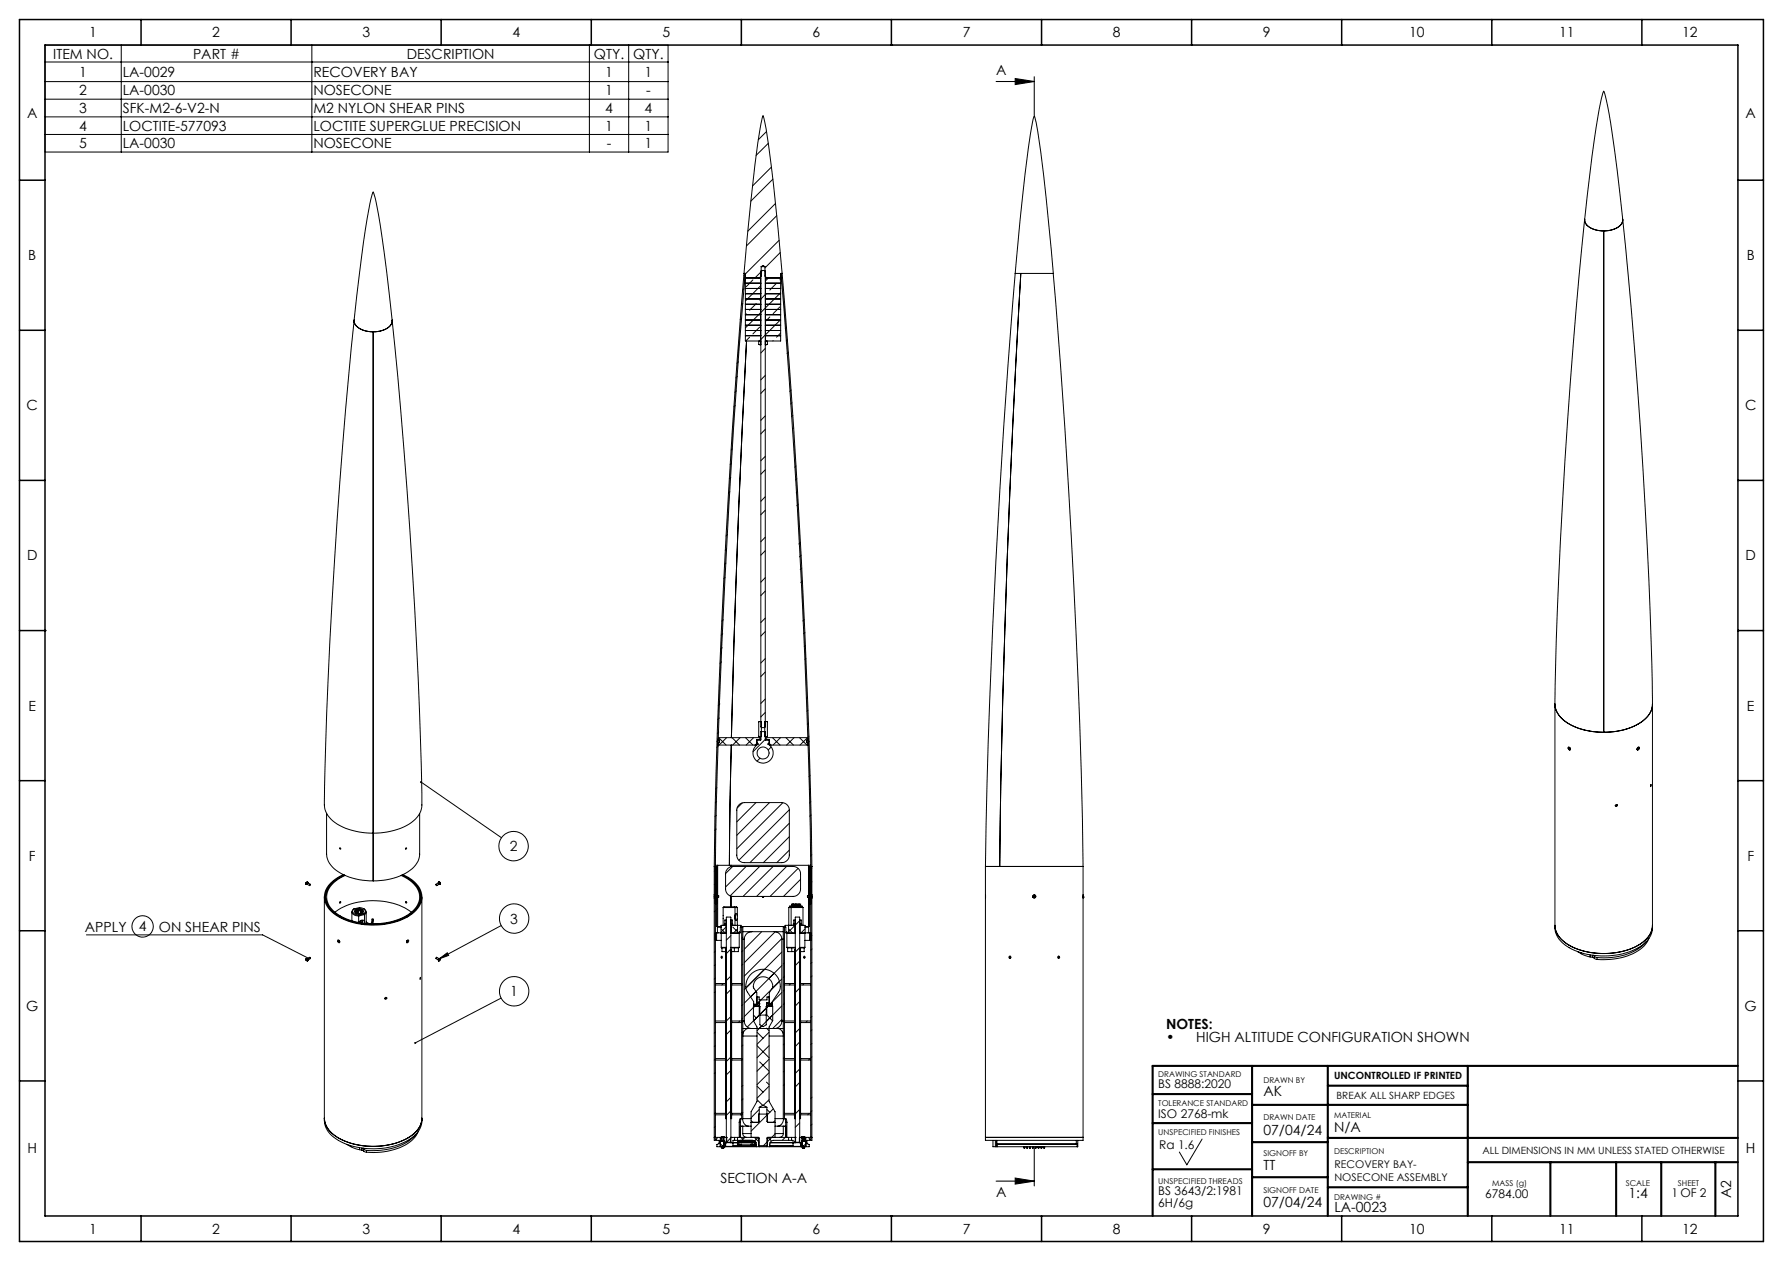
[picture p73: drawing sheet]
<svg xmlns="http://www.w3.org/2000/svg" width="420mm" height="297mm" viewBox="0 0 420 297" stroke-linecap="round" stroke-linejoin="round" font-family="sans-serif">
<defs><g id="words">
<g font-size="3.3">
<text x="21" y="8.8">1</text>
<text x="50" y="8.8">2</text>
<text x="85.4" y="8.8">3</text>
<text x="120.7" y="8.8">4</text>
<text x="156.1" y="8.8">5</text>
<text x="191.4" y="8.8">6</text>
<text x="226.8" y="8.8">7</text>
<text x="262.1" y="8.8">8</text>
<text x="297.5" y="8.8">9</text>
<text x="331.9" y="8.8">10</text>
<text x="367.3" y="8.8">11</text>
<text x="396.3" y="8.8">12</text>
<text x="12.5" y="13.8">ITEM NO.</text>
<text x="45.5" y="13.8">PART #</text>
<text x="95.8" y="13.8">DESCRIPTION</text>
<text x="139.9" y="13.8">QTY.</text>
<text x="149.2" y="13.8">QTY.</text>
<text x="234.7" y="17.7">A</text>
<text x="18.7" y="18.1">1</text>
<text x="18.7" y="22.5">2</text>
<text x="28.9" y="18.1">LA-0029</text>
<text x="28.9" y="22.5">LA-0030</text>
<text x="73.8" y="18.1">RECOVERY BAY</text>
<text x="73.8" y="22.5">NOSECONE</text>
<text x="142.6" y="18.1">1</text>
<text x="142.6" y="22.5">1</text>
<text x="151.8" y="18.1">1</text>
<text x="152.2" y="22.5">-</text>
<text x="6.4" y="27.7">A</text>
<text x="18.7" y="26.6">3</text>
<text x="28.9" y="26.6">SFK-M2-6-V2-N</text>
<text x="73.8" y="26.6">M2 NYLON SHEAR PINS</text>
<text x="142.6" y="26.6">4</text>
<text x="151.8" y="26.6">4</text>
<text x="411.2" y="27.7">A</text>
<text x="18.7" y="30.8">4</text>
<text x="18.7" y="34.9">5</text>
<text x="28.9" y="30.8">LOCTITE-577093</text>
<text x="28.9" y="34.9">LA-0030</text>
<text x="73.8" y="30.8">LOCTITE SUPERGLUE PRECISION</text>
<text x="73.8" y="34.9">NOSECONE</text>
<text x="142.6" y="30.8">1</text>
<text x="142.9" y="34.9">-</text>
<text x="151.8" y="30.8">1</text>
<text x="151.8" y="34.9">1</text>
<text x="6.7" y="61.3">B</text>
<text x="411.5" y="61.3">B</text>
<text x="6.3" y="96.6">C</text>
<text x="411.1" y="96.6">C</text>
<text x="6.4" y="132">D</text>
<text x="411.2" y="132">D</text>
<text x="6.7" y="167.3">E</text>
<text x="411.5" y="167.3">E</text>
<text x="6.8" y="202.7">F</text>
<text x="120.1" y="200.5">2</text>
<text x="411.6" y="202.7">F</text>
<text x="20" y="219.4">APPLY</text>
<text x="32.7" y="219.3">4</text>
<text x="37.4" y="219.4">ON SHEAR PINS</text>
<text x="120.2" y="217.5">3</text>
<text x="6.2" y="238">G</text>
<text x="120.2" y="234.6">1</text>
<text x="411" y="238">G</text>
<text x="274.7" y="242.2">NOTES:</text>
<text x="274.7" y="245.4">•</text>
<text x="281.8" y="245.4">HIGH ALTITUDE CONFIGURATION SHOWN</text>
<text x="297.6" y="258.2">AK</text>
<text x="297.6" y="267.3">07/04/24</text>
<text x="314.3" y="266.5">N/A</text>
<text x="6.5" y="271.6">H</text>
<text x="297.6" y="275.6">TT</text>
<text x="411.3" y="271.6">H</text>
<text x="169.7" y="278.7">SECTION A-A</text>
<text x="234.7" y="281.9">A</text>
<text x="297.6" y="284.4">07/04/24</text>
<text x="314.3" y="285.4">LA-0023</text>
<text x="383.6" y="282">1:4</text>
<text x="407.8" y="282.2" transform="rotate(-90 407.8 282.2)">A2</text>
<text x="21" y="290.6">1</text>
<text x="50" y="290.6">2</text>
<text x="85.4" y="290.6">3</text>
<text x="120.7" y="290.6">4</text>
<text x="156.1" y="290.6">5</text>
<text x="191.4" y="290.6">6</text>
<text x="226.8" y="290.6">7</text>
<text x="262.1" y="290.6">8</text>
<text x="297.5" y="290.6">9</text>
<text x="331.9" y="290.6">10</text>
<text x="367.3" y="290.6">11</text>
<text x="396.3" y="290.6">12</text>
</g>
<g font-size="2.8">
<text x="272.8" y="256.3">BS 8888:2020</text>
<text x="272.8" y="263.2">ISO 2768-mk</text>
<text x="273.1" y="270.7">Ra 1.6</text>
<text x="272.8" y="281.3">BS 3643/2:1981</text>
<text x="393.8" y="281.9">1 OF 2</text>
<text x="272.8" y="284.2">6H/6g</text>
<text x="349.9" y="282.2">6784.00</text>
</g>
<g font-size="2.5">
<text x="314.3" y="275">RECOVERY BAY-</text>
<text x="314.3" y="278.2">NOSECONE ASSEMBLY</text>
</g>
<g font-size="2.4">
<text x="314.3" y="254.2">UNCONTROLLED IF PRINTED</text>
<text x="314.8" y="258.7">BREAK ALL SHARP EDGES</text>
<text x="349.2" y="271.7">ALL DIMENSIONS IN MM UNLESS STATED OTHERWISE</text>
</g>
<g font-size="1.9">
<text x="272.8" y="253.6">DRAWING STANDARD</text>
<text x="297.6" y="255">DRAWN BY</text>
<text x="272.8" y="260.6">TOLERANCE STANDARD</text>
<text x="297.6" y="263.9">DRAWN DATE</text>
<text x="314.3" y="263.2">MATERIAL</text>
<text x="272.8" y="267.3">UNSPECIFIED FINISHES</text>
<text x="297.6" y="272.3">SIGNOFF BY</text>
<text x="314.3" y="271.7">DESCRIPTION</text>
<text x="272.8" y="278.7">UNSPECIFIED THREADS</text>
<text x="297.6" y="281">SIGNOFF DATE</text>
<text x="351.5" y="279.3">MASS (g)</text>
<text x="382.9" y="279.3">SCALE</text>
<text x="395.2" y="279.3">SHEET</text>
<text x="314.3" y="282.6">DRAWING #</text>
</g>
</g></defs>
<g fill="none" stroke="#000" stroke-width=".24">
<path d="M10.6 10.6h146.8v25.2h-146.8zM10.6 14.6h146.8M10.6 19.2h146.8M28.6 10.6v25.2M73.5 10.6v25.2M138.8 10.6v25.2M148.1 10.6v25.2M10.6 23.4h146.8M10.6 27.5h146.8M10.6 31.7h146.8M180.6 31l-2 1.9M181 33.7l-2.9 2.9"/>
<path d="M181.7 39.3l-4.4 4.5M182.1 42.2l-5.2 5.2M182.7 47.9l-6.5 6.5M183 50.8l-7.2 7.1M183.5 56.6l-7.9 7.9M183.8 59.5l-3.6 3.6M373.3 51.6a290.1 290.1 0 0 1 3.9-28.3l.4-1.6 .2-.1a36.5 36.5 0 0 1 1.6 7.5l1.6 11.2 1.2 11.3M373.3 51.6a1418.9 1418.9 0 0 0-7 114.2M373.3 51.6a2.65 2.65 0 0 0 2.3 2.5 6.2 6.2 0 0 0 6.3-1.3l.3-1.2M373.3 51.6a2.68 2.68 0 0 0 2.4 2.5l2.1 .3M377.8 54.4v118M382.2 51.6a1404.2 1404.2 0 0 1 7 114.2"/>
<path d="M382.2 51.6a2.68 2.68 0 0 1-2.4 2.5l-2 .3M83.4 75.4a290.1 290.1 0 0 1 3.9-28.4l.6-1.8 .1 .2a48 48 0 0 1 2 10.5 1024.3 1024.3 0 0 1 7.1 78.1 987 987 0 0 1 2.3 56.1 7 7 0 0 1-5 5 18.2 18.2 0 0 1-6.5 1.1M83.4 75.4a1376.3 1376.3 0 0 0-6.9 114.7 7 7 0 0 0 4.9 5 18.4 18.4 0 0 0 6.5 1.1M83.4 75.4a2.71 2.71 0 0 0 2.4 2.4 6.1 6.1 0 0 0 6.2-1.2l.4-1.2a2.7 2.7 0 0 1-2.4 2.4l-2.1 .3M83.4 75.4a2.7 2.7 0 0 0 2.4 2.4l2.1 .3M87.9 78.1v118.1M174.7 74.9l-.3 .4M175 71.5l-.4 .3M175.3 68l-.4 .4M175.3 64.4a355.9 355.9 0 0 1 4.1-36l.3-1.1 .2 .5a230.3 230.3 0 0 1 3.4 26.2l.9 10.4M175.3 64.4a2142.3 2142.3 0 0 0-7.1 139.7M175.3 64.4h.3v15.9h3.6"/>
<path d="M175.5 64.6l-.3 .3M175.5 64.4a2069.3 2069.3 0 0 0-7 139.4h.5M175.6 79.1h3.6M175.6 77.8h3.6M175.6 76.6h3.6M175.6 75.4h3.6M175.6 74.1h3.6M175.6 72.9h3.6M175.6 71.7h3.6M175.6 70.4h3.6M175.6 69.2h3.6M175.6 67.9h3.6"/>
<path d="M175.6 66.7h3.6M175.6 65.5h3.6M175.8 73.9l-.2 .1M176.6 79.4l-.9 .9M177.4 65.9l-1.6 1.6M178.1 71.5l-1.5 1.6M178.9 77l-1.5 1.6M179.2 67.3l-3.6 3.6M179.2 73.6l-3.6 3.6M179.2 70.5l-.3 .2M179.2 79.1h.1M179.2 77.8h.1"/>
<path d="M179.2 76.6h.1M179.2 75.4h.1M179.2 74.1h.1M179.2 72.9h.1M179.2 71.7h.1M179.2 70.4h.1M179.2 69.2h.1M179.2 67.9h.1M179.2 66.7h.1M179.2 65.5h.1M179.3 62.8h.9M179.3 62.8v2.2l-.5 .5"/>
<path d="M179.3 62.8l.4-.3 .5 .3M179.4 63.7h.7l.2 .2v107.3l-.2 .2h-.7l-.2-.2v-107.3zM179.6 63.7l-1.8 1.8M180.2 62.8v2.2l.4 .5M180.3 69.4l-1.1 1M180.3 78.9l-1.1 1.1M180.3 72.5l-1.1 1.1M180.3 79.1h3.6M180.3 77.8h3.6M180.3 76.6h3.6M180.3 75.4h3.6M180.3 74.1h3.6"/>
<path d="M180.3 72.9h3.6M180.3 71.7h3.6M180.3 70.4h3.6M180.3 69.2h3.6M180.3 67.9h3.6M180.3 66.7h3.6M180.3 65.5h.1M180.3 65.5v14.8M180.3 65.5h3.6M180.5 69.1l-.2 .2M181 65.5l-.7 .6M181.3 74.6l-1 1.1"/>
<path d="M182.9 66.7l-1.6 1.6M183.7 72.3l-1.6 1.6M183.9 75.3l-3.6 3.5M183.9 78.4l-1 1M183.9 65.7l-.2 .2M183.9 68.9l-3.6 3.6M184 64.4a2099.4 2099.4 0 0 1 7 139.4h-.6M184.2 64.4a2131.8 2131.8 0 0 1 7 139.7M184.2 64.4h-.3v15.9h-3.6M184.3 65.3l-.2 .3M185 74.1l-.2 .3M185.3 77.1l-.3 .2"/>
<path d="M239.1 64.4a382.6 382.6 0 0 1 4.3-36.4l.2-.7 .2 .3a46.3 46.3 0 0 1 1.3 8.1l1.3 10.9 1.7 17.8M239.1 64.4a2131.8 2131.8 0 0 0-7 139.7M239.1 64.4h9M240.5 64.4l-2 36.3a2790.8 2790.8 0 0 0-3 103.4M248.1 64.4a2120.3 2120.3 0 0 1 7 139.7M173.2 95.5l-.3 .3M173.5 92.1l-.4 .3M173.7 88.6l-.4 .4M174 85.2l-.4 .4M175.9 80.3l-1.9 38.8-1.7 54.6M178.8 80.3l-.1 .1M178.8 80.3l-.1 .8 .5 .1"/>
<path d="M179.2 80l-.4 .3M180.3 97.9l-1.1 1.1M180.3 88.4l-1.1 1.1M180.3 82.1l-1.1 1M180.3 91.6l-1.1 1.1M180.6 80.3l.2 .1v.7l-.5 .1M182.1 80.2l-.1 .1M185.5 80l-.3 .3M185.7 83l-.3 .3M186.4 91.9l-.4 .3M186.6 94.8l-.3 .3M186.8 97.8l-.3 .3"/>
<path d="M171.9 115.8l-.3 .4M172.1 112.4l-.3 .4M172.3 109.1l-.3 .3M172.5 105.7l-.3 .3M180.3 107.5l-1.1 1M180.3 117l-1.1 1M180.3 101.1l-1.1 1.1M180.3 110.6l-1.1 1.1M187 100.8l-.3 .3M187.5 109.7l-.3 .3M187.7 112.7l-.3 .4M187.9 115.7l-.3 .4"/>
<path d="M188.1 118.7l-.4 .4M170.8 136l-.3 .3M171 132.6l-.3 .3M171.2 129.2l-.4 .4M171.4 125.9l-.4 .3M180.3 120.2l-1.1 1M180.3 126.5l-1.1 1.1M180.3 136l-1.1 1.1M180.3 129.7l-1.1 1M180.3 139.2l-1.1 1.1M188.6 127.7l-.4 .4M188.7 130.8l-.4 .3"/>
<path d="M188.8 133.8l-.3 .4M189 136.8l-.3 .4M170 155.9l-.4 .3M170.1 152.5l-.4 .4M170.2 149.3l-.3 .3M170.4 145.9l-.4 .4M180.3 145.6l-1.1 1M180.3 155.1l-1.1 1M180.3 148.7l-1.1 1.1M180.3 158.3l-1.1 1M189.4 145.9l-.3 .3M189.6 149l-.3 .3"/>
<path d="M189.7 152l-.3 .3M189.8 155l-.2 .3M169.2 175.7l-.4 .3M169.2 174.9h.3M169.2 174.3h.3M169.2 173.7v.6h.3v.6h-.3l-.1 .6h8.8M169.2 173.7h10M169.3 173.7l1.7 1.8M169.3 172.4l-.3 .3M169.4 169.1l-.3 .4M169.6 165.8l-.4 .4M171.2 173.7l-1.8 1.8"/>
<path d="M172.3 175.5l-.5 28.3M172.4 173.7l1.8 1.8M174.3 173.7l-1.7 1.8M175.6 173.7l1.8 1.8M177.5 173.7l-1.7 1.8M177.9 175.5h.3M178.2 175.1h.3M178.2 175.1v-.9h1v-1.9h1.1v1.9h.9v.9M178.2 175.1l-.3 .4M178.3 174.2v.7l.3 .3a2.39 2.39 0 0 0-.7 3.7 2.39 2.39 0 0 0 3.7 0 2.39 2.39 0 0 0-.7-3.7l.3-.3v-.7M178.7 170h.6l-.1 3.5-.5-.1zM178.8 173.7l.4 .4"/>
<path d="M179 178.6l-.7 .7M179.2 173.7h.1M180.1 170h.7v3.4l-.2 .1-.5-.1zM180.3 164.6l-1.1 1.1M180.3 167.8l-1.1 1M180.3 174.1l-2.9 2.9M180.3 173.7h.1M180.3 173.7v.5M180.3 173.7h9.9l.1 .6h-.3v.6h.3v.6h-8.7M180.7 173.7l-.4 .4M181 175.1h.2M181.2 175.5h.4"/>
<path d="M181.2 175.1l.4 .4M181.7 175.9l-.7 .7M182 173.7l1.7 1.8M183.9 173.7l-1.8 1.8M185.1 173.7l1.8 1.8M187.1 173.7l-1.8 1.8M188.3 173.7l1.8 1.8M190 174.9h.3M190 174.3h.3M190.2 164.2l-.3 .3M190.2 173.7l-1.7 1.8M190.3 167.3l-.2 .2"/>
<path d="M190.4 170.3l-.2 .3M190.5 173.4l-.2 .2M366.3 165.8a6.3 6.3 0 0 0 4.3 5.2 16.7 16.7 0 0 0 7.2 1.4M366.3 165.8a6.2 6.2 0 0 0 4.1 5.1 17.7 17.7 0 0 0 16.6-1.1 5.2 5.2 0 0 0 2.2-4M366.3 165.8v52.7a6 6 0 0 0 4 5 17.7 17.7 0 0 0 16.6-.9 5.3 5.3 0 0 0 2.3-4.1v-52.7M369.4 176a.34 .34 0 0 1 .4 .2 .34 .34 0 0 1-.1 .4zM369.4 176l.4 .2-.4 .1zM369.4 176.3h.5l-.1 .3zM369.5 176h.1M369.5 176.3h-.1M369.5 176.3h.1M369.7 176l.1 .2"/>
<path d="M369.9 176.4l-.1 .2M385.6 176.5h.1M385.7 176.5v.1M385.8 176l.2-.1a.32 .32 0 0 1 .1 .5 .32 .32 0 0 1-.5 .1zM385.9 176l-.3 .4M386 176h.1M386.1 176v.1M386.1 176l-.3 .1-.1 .4M386.1 176l-.4 .5M386.1 176.1l-.1 .4-.3 .1zM389.2 165.8a6.2 6.2 0 0 1-4.3 5.2 16.9 16.9 0 0 1-7.1 1.4M76.9 191.6v9.5a5.9 5.9 0 0 0 4 4.9 16.1 16.1 0 0 0 7 1.4"/>
<path d="M87.9 196.2v11.2M98.9 191.6v9.5a5.8 5.8 0 0 1-4 4.9 15.9 15.9 0 0 1-7 1.4M99.2 184.2l18.9 13.1M168.7 195.2l-.4 .4M168.7 192l-.3 .3M168.8 188.8l-.3 .3M168.9 185.5l-.3 .3M174.1 189.5l.6-.3 .6-.2h8.9a1.79 1.79 0 0 1 1.7 1.8v10.6a1.79 1.79 0 0 1-1.7 1.8h-8.9a1.79 1.79 0 0 1-1.7-1.8v-10.6l.1-.7zM174.9 189.1l-1.3 1.2M178.1 189l-4.5 4.6M181.3 189l-7.7 7.7M184.4 189l-10.8 10.9"/>
<path d="M185.9 193.9l-9.2 9.3M185.9 197l-6.1 6.2M185.9 190.7l-11.9 11.9M190.8 182.6l-.2 .3M190.9 185.7l-.3 .3M191 188.8l-.3 .3M191.1 191.9l-.4 .3M380.9 189.5l-.2 .3-.2-.1M388.8 184.8v.5zM72 208h.2zM72 208l.1 .3M72.4 207.7l-.3 .2 .3-.2 .1 .2"/>
<path d="M72.4 207.7h.1M72.5 207.9h-.2l.1 .3-.2 .1-.1-.3M72.5 207.9l-.2 .3 .6 .4M72.5 207.9l.6 .4M76.4 211.2v52.7a6 6 0 0 0 4 5 17.7 17.7 0 0 0 16.6-.9 5.2 5.2 0 0 0 2.4-4.1v-52.7M78 208.2l1.4-1.2 1.7-.9a6.2 6.2 0 0 0-4.4 5.4 6.5 6.5 0 0 0 4.5 5 17.2 17.2 0 0 0 15.7-1.4 4.5 4.5 0 0 0 0-7.7l-2.2-1.3a6.2 6.2 0 0 1 4.4 5.4 6.5 6.5 0 0 1-4.5 5 17.4 17.4 0 0 1-15.2-1 4.7 4.7 0 0 1-2.3-5.9zM78.9 214.8a16.3 16.3 0 0 1 18 0M80.1 212.4h.2v.1l-.2 .2zM80.1 212.4l-.1 .2M80.9 206a6.7 6.7 0 0 0-4.5 5.2 6.1 6.1 0 0 0 4.2 5.1 17.5 17.5 0 0 0 16.5-1.1 4.6 4.6 0 0 0 .2-7.8l-2.4-1.4M81.3 206.2a6.5 6.5 0 0 0-4.3 4.7 5.6 5.6 0 0 0 3.8 5.1 16.5 16.5 0 0 0 16.1-1.1 4.3 4.3 0 0 0 .1-7.2l-2.5-1.5M82.9 214.8v2"/>
<path d="M83.4 214.1a2.37 2.37 0 0 1 2.2-.1l.4 .4v.4l-.2 .4M83.4 214.1a.71 .71 0 0 0-.3 .8 .71 .71 0 0 0 .7 .5l.7 .1M83.4 214.1a.76 .76 0 0 0-.5 .8 .76 .76 0 0 0 .6 .6l1 .2M83.6 214.4a1.2 1.2 0 0 1 2 .3 1.2 1.2 0 0 1-2.1-.2zM83.9 215.1a.48 .48 0 0 1-.2-.6 .48 .48 0 0 1 .6-.3 .68 .68 0 0 1 .8 .1 .68 .68 0 0 1 .2 .7v.1M84 214.7l.1 .3M84 214.4l-.1 .1M84.1 215.2a.44 .44 0 0 1-.4-.6 .44 .44 0 0 1 .6-.3 .69 .69 0 0 1 1 .6l-.3 .3M84.4 214.4l.6 .1M84.4 214.4l-.4 .3M84.4 214.4v.7M84.5 215.5v.2"/>
<path d="M84.5 215.7v1.5a.84 .84 0 0 1 1.4-.3M84.7 217.3v-.1a.38 .38 0 0 1 .3-.4 .38 .38 0 0 1 .4 .4l-.1 .2M85 214.5l.2 .4M85 214.5v.5M85.2 214.9a.81 .81 0 0 1-1.1 .1M85.2 214.9l-.3 .2M85.2 214.4v.1M85.3 216.8l-.2 .5M85.6 214a.78 .78 0 0 1 .6 .6 .78 .78 0 0 1-.3 .8M85.8 215.2l-1.3 .3M85.8 215.2l.1 .2M85.9 217.4h.1"/>
<path d="M85.9 216.9v.5M85.9 215.4l-1.4 .3M85.9 215.4v1.5M86.3 214.8v2.7M86.3 217.1l.6 .4M87.9 216.5l-.2 1M87.9 216.5h-.3l-.2 1M87.9 216.5v1M95.5 212.4l.2 .1v.2zM95.7 212.4l.1 .2M102.7 208.2l.2 .4zM103.3 207.9h.1"/>
<path d="M103.3 207.9v-.2a.38 .38 0 0 1 .4 .5M103.3 207.8h.1M103.3 207.9l.1 .3M103.3 207.9l.2 .1-.1 .2M103.3 207.9l-.6 .4M103.4 207.7l.3 .2v.3M103.4 207.7h-.1M103.4 208.2l.3 .1M103.4 208.2l-.5 .4M103.7 208.3h.1M103.7 208.2v.1M118.1 218l-14.6 7.8"/>
<path d="M168.2 211.5h.1M168.2 210.7v.1M168.2 210.7l.5 .6M168.2 210.8h.1M168.2 211.1v.1M168.2 204.1v64.5h1.2v.7l-.5 .2v.6h.8M168.2 204.1h.6v6.8M168.4 211.3l-.2 .2M168.5 211.3h-.1M168.5 210.9h.8v.4h-.9M168.5 214.5l-.3 .2M168.5 204.7l.3 .3"/>
<path d="M168.5 211.3h.1M168.5 210.9h.1M168.5 219.7h.3M168.5 204.1v6.8M168.5 211.3v56.6M168.5 212.9h.3M168.8 219.7h1M168.8 211.3v6.9h.2M168.8 219.7v1.8M169 210.8l-.8 .8M169 204.4l-.8 .8M169 207.6l-.8 .8"/>
<path d="M169 213.9l-.2 .3M169 218.2h.8M169 203.8h3.2M169 203.8v7.1M169 211.3v6.9M169.8 218.7l1 1M169.8 218.4h-.8v1.3M169.8 219.7h1.2M169.9 219.8h1.2M169.9 219.8v3.3M170 219.7l-.1 .1M170.3 213.7h2.8"/>
<path d="M170.3 213.7v4.2M170.7 217.7h.1M170.7 217.7h.3M170.7 217.6v.3M170.7 217.6h.3M171 218.3l-1.2 1.2M171 217.6h.1M171 219.7h.1M171 217.9h.1M171 217.9h-1.2v1.8M171 217.7h.1M171 217.6v2.1"/>
<path d="M171.1 217.9h-.1M171.1 216.7h-.4v.9M171.1 216.1h1.1l-.1 52.9-1-.1zM171.4 204.6l.6-.4 .7-.1h14.1a1.75 1.75 0 0 1 1.8 1.7v3.5a1.79 1.79 0 0 1-1.8 1.8h-14.1a1.75 1.75 0 0 1-1.8-1.8v-3.8zM172.2 217.8h.1M172.2 219.7h.1M172.2 217.9h.1M172.2 219.8h1.9M172.2 216.7h.3v.9M172.2 203.8h18.2M172.2 203.8v.3M172.2 211v2.6"/>
<path d="M172.2 217.6h.4v.3M172.2 217.6v.3M172.2 217.8h.4M172.2 217.9h1.5M172.2 219.7h1.5M172.2 217.9v1.8M172.3 217.6h-.1M172.6 217.8h.1M172.6 217.7v.1M172.6 204.1l-1.7 1.6M172.6 218.3l1.1 1.1M173 213.6h-2.5l-.2 .1"/>
<path d="M173 213.6l.1 .1M173 213.6h.5l.2 .1M173.1 215.7v.6M173.1 216.3l.3 .5 .3-.5M173.1 215.7l.3-.5 .3 .5M173.1 213.7h.6M173.1 213.7v2M173.1 216.3v1.6M173.2 215.6v.7M173.2 215.5v1M173.7 215.7v.6M173.7 213.7v2"/>
<path d="M173.7 216.3v1.6M173.7 218.8l-.9 .9M173.7 219.7h.4M173.7 217.9h.9v.5M173.7 217.9v1.8M174 219.7l.1 .1M174.1 219.6v-.2l.1 .2M174.1 219.7h.1M174.1 219.6v.1M174.1 219.6h.1M174.1 219.8v3.3M174.2 219.6v.1"/>
<path d="M174.6 218.2h10.3M174.7 218.4h-.3v1.3h-.2M174.7 218.4h.3l-.1 45a1.64 1.64 0 0 0 1.4 1.8M174.7 218.4v45M175 219.4h2.1M175.8 204.1l-4.9 4.8M177.1 219.4a1.75 1.75 0 0 0-1.8 1.8M177.1 219.4h5.3M178.9 204.1l-6.9 6.9M179.4 219.4l-4.1 4.1M179.6 211.1l.1 .2 .2-.1-.2 .1zM182.1 204.1l-7.1 7"/>
<path d="M182.4 219.4h2.1M182.4 219.4a1.79 1.79 0 0 1 1.8 1.8M182.6 219.4l-7.3 7.3M184.8 218.4h.3v1.3h.2M184.8 218.4v45M184.8 218.4h-.3v45M185.3 204.1l-7.1 7M185.3 219.6v-.2l.1 .2M185.3 219.7h.1M185.3 219.6v.1M185.3 219.6h.1M185.4 219.8h1.9"/>
<path d="M185.4 219.8v3.3M185.4 219.7h.4M185.4 219.6v.1M185.5 219.7l-.1 .1M185.8 218.8l.9 .9M185.8 217.9h-.9v.5M185.8 217.9v1.8M185.8 217.9h1.4M185.8 219.7h1.4M185.8 213.7v4.2M185.8 213.7h.6M185.9 200.2l-2.9 3"/>
<path d="M186 213.5h3M186 213.6h3M186 213.5v.1M186 213.6l-.2 .1M186.4 213.7h2.7M186.4 213.7v4.2M186.6 212.9h.1M186.6 212.9v.5M186.6 212.9h.4M186.9 217.7h.1M186.9 217.7h.4M187 212.9h.1"/>
<path d="M187 212.9v.5M187 212.9h.3M187.2 218l-1.4 1.4M187.2 219.7h.1M187.2 217.9h.1M187.2 217.6h.1M187.2 217.9v1.8M187.3 217.7h.1M187.3 217.6h-.4v.3M187.3 217.9h-.1M187.3 217.6v.3M187.3 212.9l.1 .5"/>
<path d="M187.3 212.9v.5M187.3 216.7h-.3v.9M187.4 216l1 .1-.1 52.9-1-.1zM187.6 212.9l-.1 .5M187.6 212.9h.4M187.6 212.9v.5M188 212.9h.1M188 212.9v.5M188 204.5l-6.6 6.6M188 212.9h.4M188.4 219.7h.1M188.4 217.9h.1"/>
<path d="M188.5 217.8h.1M188.4 219.8h1.2M188.4 216.7h.4v.9M188.4 212.9h.1M188.4 212.9v.5M188.5 217.9h.1M188.5 217.8h.3M188.5 217.6v.3M188.5 217.6h.1M188.5 217.9h1.1v1.8M188.5 219.7h1.1M188.5 217.9v1.8"/>
<path d="M188.5 216.7l-1.2 1.2M188.6 207.1l-4 4M188.8 217.6h-.3M188.8 217.6h.1M188.8 217.7v.1M188.8 217.6v.3M189 213.6h-2.5l-.1 .1M189 213.5v.1M189 213.6l.1 .1M189.1 213.7v4.2M189.5 219.7l.1 .1M189.6 219.8v3.3"/>
<path d="M189.6 218.7l-.9 1M189.6 218.2h.8M189.6 219.7h1.1M189.6 218.4h.9v1.3M190.4 203.8v7.1M190.4 211.3v6.9M190.6 210.9l.4 .4M190.7 207.8l.3 .3M190.7 204.7l.3 .2M190.7 211.3v6.9h-.3M190.7 219.7v1.8M190.7 219.7h.3"/>
<path d="M190.7 212.9h.3M191 211.3h.1M191 210.9h.1M191 204.1v6.8M191 211.3v56.6M191 210.9h-.8v.4h.8l.2 .2-.2-.2M191.1 210.9h-.1M191.2 201.3l-.3 .3M191.2 210.7h.1M191.2 204.5l-.8 .8M191.2 207.6l-.8 .8M191.2 210.7l-.8 .9"/>
<path d="M191.2 204.1v64.5h-1.1v.7l.5 .2v.6h-.8M191.2 211.1v.1M191.2 204.1h-.5v6.8M232.1 211v.5M232.1 210.8v.1M232.1 204.1h3.4M232.1 204.1h23M232.1 210.7l.1 .8M232.1 211.5v57.1h23v-57.1M232.1 204.1v6.6M232.1 210.9v.1M232.1 211h.1"/>
<path d="M232.1 210.9h.1M235.5 204.1h19.6M243.4 211.3l.6-.3a.34 .34 0 0 1-.2 .4 .34 .34 0 0 1-.4-.1zM243.4 211.2v.1M243.4 210.9h.5l-.6 .3zM243.9 210.9v.1M255.1 211.2h.1M255.1 210.8v.4M255.1 211.3h.1M255.1 211.3v.2M255.1 210.7v.8M255.1 204.1v6.6"/>
<path d="M255.1 211.2v.1M366.3 217.9a6 6 0 0 0 4 5.1 17.6 17.6 0 0 0 16.6-1 5.2 5.2 0 0 0 2.3-4.1 6 6 0 0 1-3.9 5.1 17.6 17.6 0 0 1-16.6-1 5.3 5.3 0 0 1-2.4-4.1zM20.4 220.2h41.5l10.9 5.5M72.1 226.1l.2 .2 .2-.2M72.1 226.1h.4M72.1 225.8l.4 .2h-.5zM72.1 225.7l.4 .3M72.2 226h.1M72.2 226l-.1 .1M72.2 226h.3M72.3 225.7l.1 .1M72.4 225.8l.6-.4 .1 .2-.6 .5z"/>
<path d="M72.4 225.8l.1 .2M72.5 226.3h-.1M72.5 226h.1M72.5 226.1v.2M72.5 226v.2M72.5 226v.1M79.5 221.4h.3a.32 .32 0 0 1 .2 .3 .32 .32 0 0 1-.2 .3zM79.8 221.5l.2 .3zM79.8 221.5l.1 .1M79.8 221.5l.2 .3M91.1 234.9l-.2 .3-.3-.1M95.9 221.5l-.1 .3 .2-.3"/>
<path d="M95.9 221.5h.1M96 221.5l-.2 .3zM96 221.5h.1M96 221.4a.27 .27 0 0 1 .3 .2 .27 .27 0 0 1-.2 .3l-.1 .1a.31 .31 0 0 1-.3-.3 .31 .31 0 0 1 .3-.3zM99 230.2v.5zM102.7 225.5l.2-.1 .5 .4-.1 .3-.6-.4zM103.3 226v.2M103.3 226.2v.1M103.3 226.3h.1M103.4 225.8l-.1 .2M103.5 225.8l1.9-1.4 .3 .6zM103.5 225.7l-.1 .1"/>
<path d="M103.7 225.7l-.3 .1-.1 .4M103.7 225.8h.1M103.7 225.8a.38 .38 0 0 0-.4 .5M103.7 225.8l-.4 .5M103.8 225.8l-.2 .4-.3 .1M103.8 225.8l-.5 .5M118 235.1l-20.2 10.5M168.5 224l-.3 .3M168.5 227.2l-.3 .2M168.5 230.3l-.3 .3M168.5 233.5l-.3 .3M168.5 221.5h.3"/>
<path d="M168.5 232h2.4M168.5 231.6h2.4M168.8 221.5h1.1M169.9 223.1h1.2M169.9 223.1l1.2 .1M169.9 225.3v.3M169.9 225.2l.3 .2-.2 .3zM170.1 223.2v.9h.8M170.4 231.6l-.4 .4M171 223.2v.5M171.1 227.7l-.2 .2M171.1 223.7h-.2v39.7h.2"/>
<path d="M172.2 220.3l-1.1 1.1M172.2 223.5l-1.3 1.3M172.2 233l-1.1 1.1M172.2 223.1h1.9M172.2 223.7h.1v39.7h-.1M172.3 239.2l-1.6 1.6M172.3 229.7l-1.4 1.4M172.3 226.5l-.1 .2M172.3 232h2.4M172.3 231.6h2.4M173 223.2v.9M173.9 223.2v.9h-1.6"/>
<path d="M174.1 223.1l-1.9 .1M175 239.7l-.3 .3M175 236.6l-.3 .3M175 227.1l-.3 .2M175 223.9l-.3 .3M175 220.7l-.3 .3M175 221.2h.3M175.3 221.2v19.2M177.5 239l.6 .7M177.5 236.9v-.3l.9-.1h-.9v-.6l-1.4-2.2a4 4 0 0 1 1.6-4.9 4 4 0 0 1 5 .7 3.3 3.3 0 0 1 .7 4.2l-1.5 2.2v.6h-.8l.8 .1v.3M178.2 230.6a2.23 2.23 0 0 1 2.6-.3 2.23 2.23 0 0 1 1.1 2.4l-.7 1.1v2.4h-.6l-.1 .9h.1v1.8l-.1 .1h-1.5l-.2-.1v-1.8h.2l-.2-.1v-.8h-.5v-2.4l-.8-1.3a1.97 1.97 0 0 1 .7-1.9zM178.3 236.2v-1.4h.5v.7h1.9v-.7h.4l.1 1.4"/>
<path d="M178.8 236.4h.1M178.9 237.4h.1M180.5 238.9l1.5 1.5M180.6 236.4h.1M180.7 236.2l-.1 .7M182.3 229.2l-1.2 1.3M184.2 230.6l-8.9 8.8M184.2 233.7l-8.2 8.2M184.2 236.9l-5.9 5.8M184.2 224.2l-8.9 8.9M184.2 227.4l-8.9 8.8M184.2 221l-8.9 8.9"/>
<path d="M184.2 221.2h.3M184.2 221.2v19.2M184.8 229.9l-.3 .3M184.8 233.1l-.3 .3M184.8 226.8l-.3 .2M184.8 236.3l-.3 .3M184.8 232h2.4M184.8 231.6h2.4M185.4 223.1h1.9M185.4 223.1l.1 .1h1.8M185.5 223.2v.9h1.7M186.3 231.6l-.4 .4"/>
<path d="M186.5 223.2v.9M187.3 230.6l-.1 .1M187.3 223.7h-.1v39.7h.1M188.4 235.9l-1.1 1M188.4 223.7h.2v39.7h-.2M188.5 223.2v.5M188.6 226.2l-1.4 1.4M188.6 232.5l-1.4 1.4M188.6 229.3l-.2 .2M188.6 231.6h2.3v.4h-2.3M189.4 225.2l.2 .2-.1 .3zM189.4 223.2v.9h-.8"/>
<path d="M189.4 231.6l-.3 .4M189.6 225.3v.3M189.6 221.5h1.1M189.6 223.1h-1.2l-1.2 1.3M189.6 223.1l-1.2 .1M190.7 221.5h.3M191.2 223.5l-.2 .3M191.2 229.8l-.2 .3M191.2 220.3l-.5 .5M191.2 239.4l-.2 .2M191.2 226.7l-.2 .2M237.9 225.2l-.1 .3 .2 .2"/>
<path d="M249.3 225.2l.2 .2-.2 .3M371.6 224.1l.9 .5M372.5 224.6l2.1 .8M372.5 224.4v.2M374.6 225.4l.5 .1M374.6 224.9v.5M375.1 225.5l.4 .2M375.1 225v.5M375.4 225l.1 .1M375.5 225.1l.7 .4M375.5 225.7l.7 .3M375.5 225.1v.6"/>
<path d="M376.2 225.5v.5M387.7 221.8a12.7 12.7 0 0 1-9.9 3.8l-1.6-.1M388.4 221a8.3 8.3 0 0 1-5.8 4.4 18.7 18.7 0 0 1-6.4 .6M168.5 246.2l-.3 .3M168.5 243l-.3 .3M168.5 252.6l-.3 .2M168.5 249.3h2.4M168.5 249.7h2.4M168.5 240.8h2.4M168.5 240.4h2.4M168.6 249.3l-.4 .4M171.1 246.8l-.2 .2"/>
<path d="M172.2 252.1l-1.1 1M172.3 242.4l-1.4 1.4M172.3 245.6l-.1 .1M172.3 248.8l-1.4 1.3M172.3 258.3l-1.4 1.4M172.3 249.3h2.4M172.3 249.7h2.4M172.3 240.8h2.4M172.3 240.4h2.4M174.3 240.4l-.4 .4M175 246.1l-.3 .3M175 258.8l-.3 .3"/>
<path d="M175 255.6l-.3 .3M175 242.9l-.3 .3M175 242.2h1.3M175 240.4h.3M175 244h3.3M175.3 240.4a1.71 1.71 0 0 0 1.8 1.8M176.3 242.2h.8M176.3 242.2l-.3 .1a1.66 1.66 0 0 0-1 1.3M177.1 242.2h5.3M178.3 259l1.3 1.3M178.3 255.8l1.4 1.4M178.3 246.3l2.9 2.8"/>
<path d="M178.3 243.1l1.4 1.4M178.9 250.1l2.3 2.2M180.5 254.8l.7 .6M180.5 242.1l.7 .6M181.2 255.8l-2.9 2.8M181.2 243.1l-2.9 2.8M181.2 246.3l-2.9 2.8M181.2 249.5l-2.9 2.8M181.2 252.6l-2.9 2.8M181.2 259l-1.4 1.3M181.2 244h3.3M182.4 242.2h.8"/>
<path d="M183.2 242.2l.3 .1a1.66 1.66 0 0 1 1 1.3M183.2 242.2h1.3M184.2 240.1l-2.2 2.1M184.2 240.4a1.75 1.75 0 0 1-1.8 1.8M184.2 240.4h.3M184.8 255.3l-.3 .3M184.8 245.8l-.3 .3M184.8 252.2l-.3 .2M184.8 249l-.3 .3M184.8 249.3h2.4M184.8 249.7h2.4M184.8 240.8h2.4"/>
<path d="M184.8 240.4h2.4M187.3 249.6l-.1 .2M188.4 254.9l-1.1 1.1M188.6 251.6l-1.4 1.4M188.6 242l-1.4 1.4M188.6 245.2l-1.4 1.4M188.6 248.4l-.2 .2M188.6 240.4h2.3v.4h-2.3M188.6 249.3h2.3v.4h-2.3M190.1 240.4l-.3 .4M190.8 249.3l-.3 .4M191.2 258.4l-.2 .3"/>
<path d="M191.2 242.5l-.2 .3M191.2 245.7l-.2 .3M191.2 248.9l-.2 .3M76.4 263.3a6.1 6.1 0 0 0 4.2 5.1 17.5 17.5 0 0 0 16.5-1.1 5.1 5.1 0 0 0 2.3-4 6 6 0 0 1-4.2 5.1 17.5 17.5 0 0 1-16.5-1.1 5.2 5.2 0 0 1-2.3-4zM81.7 269.5l.9 .5M82.6 270l2.1 .8M82.6 269.8v.2M84.7 270.8l.5 .1M84.7 270.3v.5M85.2 270.9l.5 .2M85.2 270.4v.5M85.5 270.4l.2 .1"/>
<path d="M85.7 270.5l.6 .4M85.7 271.1l.6 .3M85.7 270.5v.6M86.3 270.9v.5M97.9 267.2a12.6 12.6 0 0 1-9.9 3.8l-1.7-.1M98.6 266.4a8.5 8.5 0 0 1-6.6 4.6l-2.4 .4h-3.3M168.2 267.9l.7 .7M168.2 267.9h1.5M168.5 262.1l-.3 .2M168.5 265.3l-.3 .2M168.5 262.2h2.4M168.5 262.5h2.4"/>
<path d="M169.1 267.9l-.7 .7M169.4 269.1l.9 .9 .1 .3M169.7 267.9h.2M169.7 270.1h.3M169.7 268.8h.8M169.7 270h.8M169.7 267.9v2.2M169.8 268.8h.1M169.8 268.8h.6M169.9 268.6h.4M170 270.3l.1 .1M170 270.3h.2"/>
<path d="M170 270v.3M170.1 270.4h.1M170.2 270.3l-.1 .1M170.2 270.3h.1M170.2 270v.3M170.3 270.3l-.1 .1M170.3 270.3h.1M170.3 270v.3M170.3 268.6h.1M170.3 267.7h.1M170.3 267.7h-.4v1.1M170.3 268.6h-.4"/>
<path d="M170.3 267.7v1.1M170.4 270.3l-.2 .1M170.4 267.7h.1M170.4 268.6h.1M170.4 270.3h.1M170.4 267.7v1.1M170.4 268.6h-.1M170.4 268.8h.1M170.4 268.6h.1zM170.4 267.7l.2 .2M170.5 270.3l-.2 .1M170.5 270.1h.4"/>
<path d="M170.5 268.8h.1M170.9 270.1h7.2M170.9 270h7.2M171 269.1l-.1 .1M171 269.1l-.9 .9M171.1 267.9h.1M171.1 267.9h-.6v2.4M171.1 267.9l.1 1.2M171.2 268.9l-.2 .2M172.2 268l-1 1M172.2 267.9h.1M172.2 267.9h.8"/>
<path d="M172.2 267.9l-.1 1.2M172.3 267.9l-.2 .2M172.3 261.4l-1.4 1.4M172.3 262.2h2.4M172.3 262.5h2.4M173 267.9h.7M173 268.6h.7M173 268.6h-.3v1.2h5.4M173 267.9v.7M173.7 269.1h-2.8v1M173.7 269.1h.1M173.7 269.5h1"/>
<path d="M173.7 269.1h4.1M173.7 269.1v.4M173.7 268.6h3.6a.89 .89 0 0 1 .8 .9v.6M173.7 267.9v.7M173.7 267.9h5M173.8 268.6v.9h4v-.8M173.8 268.7h4M174.1 264.3v3.6M174.1 264.3h.3M174.4 268.6v.1M174.4 265.2h.2M174.4 264.3v3.6"/>
<path d="M174.4 265.2h.6M174.5 267.9l.5 .4M174.6 268.7l-.8 .8M174.7 263.4l-.3 .9M174.7 269.5h.1M174.7 263.4l-.4 .1-.2 .8M174.7 263.4h2.2M175 267l.2 .5 .7 .4M175 265.2h1.3M175 267h1.9M175 265.2v1.8M175 262l-.6 .5"/>
<path d="M175.5 267.9l-.8 .7M176.3 265.2h.6M176.9 269.5h.9M176.9 269.5h.1M176.9 263.9l.4 .4M176.9 267.9v-6.1l1.4-2.4v-17.5l-.8-1.5v-3.5l1.5 .2v4.2l.7 .5 .8-.5v-4.2l1.5-.2v3.5l-.8 1.5v17.5l1.4 2.4v6.1M176.9 264.3h1.8v-1.9h2.1v1.9h1.8M177.2 268.6v.1M177.7 267.9l1.1 1.1M177.8 268.7h.1M177.8 269.1h.1M177.8 269.1v.4"/>
<path d="M177.8 269.1h.3M178.1 270h.1M178.1 269.8h.1M178.1 269.8v.2M178.1 270.1h.7M178.6 267.9l-1.6 1.6M178.7 267.9v1.9h2.1v-1.9M178.7 267.9l.1 .1v2.1M178.8 261.3l-1.9 1.9M178.8 260.8h1.8M178.8 270.1h1.8M178.8 260.8v3.3l-.2 .2"/>
<path d="M178.8 260.8l.9-.5 .9 .5M180.6 261.3l.7 .7M180.6 260.8v3.3l.3 .2M180.6 270.1h.7M180.8 262.5l-3.9 3.9M180.8 267.9h5M180.8 267.9l-.2 .1v2.1M180.9 267.9l.8 .8M181.3 270h.1M181.3 269.8h.1M181.3 270.1h7.3M181.4 269.1h7.2v1"/>
<path d="M181.4 270h7.2M181.4 269.8v.2M182.2 261.1l-1.6 1.5M182.6 267.1l-2.8 2.7M182.6 263.9l-.4 .4M182.6 267h1.9M182.6 263.4h2.2M182.6 265.2h.6M183 269.8l-.2 .2M183.2 265.2h1.3M184.5 265.2v1.9a.9 .9 0 0 1-.9 .8M184.5 265.2h.6"/>
<path d="M184.6 263.4a1.64 1.64 0 0 1-1.4 1.8M184.8 263.4l.4 .1 .2 .8M184.8 262.2h2.4M184.8 262.5h2.4M184.8 263.4l.3 .9M185 267.9l-.7 .7M185.1 264.3v3.6M185.1 264.3h.3M185.1 265.2h-.2M185.4 264.3v3.6M185.8 268.6h-3.6a.89 .89 0 0 0-.9 .9v.6M185.8 267.9h.7"/>
<path d="M185.8 268.6h.7M185.8 267.9v.7M186.2 269.8l-.2 .2M186.5 267.9h.8M186.5 268.6h.3v1.2h-5.4M186.5 267.9v.7M187.2 267.9l.2 .2M187.3 267.9h.1M187.3 267.9l.1 1.2M187.4 268.6l-.6 .6M188.4 264.4l-1.1 1.1M188.5 269.1l.1 .1"/>
<path d="M188.6 261.1l-1.5 1.4M188.6 262.2h2.3v.3h-2.3M188.6 270.1h.4M188.9 267.7h.1M188.9 267.7v2.4M188.9 269.6l.5 .4M189 268.6h.1M188.9 268.6h.1M188.9 267.9l-.6 .1v1.1M188.9 268.8h.9M188.9 270h.9M188.9 268.8h.1"/>
<path d="M189 270.3l.1 .1M189 268.1v.2M189 267.7h.1M189 270.3h.1M189 267.7v.4M189 270v.3M189 267.7v1.1M189 268.8h.1M189.1 268.1v.2v-.2M189.1 267.7v.4M189.1 268.1h.1M189.1 267.7h.1"/>
<path d="M189.1 268.8h.1M189.1 268.1v.1M189.1 268.8h.5M189.1 270.3l.2 .1M189.1 268.6h.1M189.1 270.3h.1M189.1 267.7v1.1M189.2 268.6h.4M189.2 268.6h.3M189.2 268.6h.1M189.2 267.7v.5l.3 .1 .1-.2M189.2 270.3l.1 .1"/>
<path d="M189.2 270.3h.1M189.2 270v.3M189.2 270.3h.3M189.2 268.1l.1 .2 .2-.2M189.2 267.7h.3M189.2 267.7v.4M189.3 270.4h.1M189.5 270.1h.3M189.5 270v.3M189.5 267.7l.1 .4M189.5 268.1h.1M189.5 267.7v.4"/>
<path d="M189.5 268.6h.1M189.6 267.9h.2M189.6 268.2v.6M189.6 268.8h.1M189.8 267.9h1.4M189.8 267.9v2.2M190.1 269.1l-1 .9v.3M190.4 267.9l.7 .7M190.6 262.2l-.3 .3M191.2 267.9l-.6 .7M191.2 264.8l-.2 .2M191.2 261.6l-.2 .2"/>
<path d="M232.1 267.9h23zM233.9 268.6v1.5h.6M234.5 270.1h.2M234.5 268.6v1.5M234.7 270.1h.2M234.7 268.6v1.5M234.8 269.3v.2h.1M234.8 269.3h18.7M234.8 268.6v.7M234.9 269.5h18.8M234.9 270.1h18.8M234.9 269.5v.6"/>
<path d="M241.2 270.3h.2M241.2 270.1v.2M241.4 270.1v.2M241.9 270.3h.2M241.9 270.1v.2M242.1 270.1v.2M242.5 270.3h.2M242.5 270.1v.2M242.7 270.1v.2M243.2 270.3h.2M243.2 270.1v.2M243.4 270.1v.2"/>
<path d="M243.9 270.3h.2M243.9 270.1v.2M244.1 270.1v.2M244.5 270.3h.2M244.5 270.1v.2M244.7 270.1v.2M245.2 270.3h.2M245.2 270.1v.2M245.4 270.1v.2M245.8 270.3h.3M245.8 270.1v.2M246.1 270.1v.2"/>
<path d="M253.5 269.3l.2 .2M253.5 268.6v.7M253.7 270.1h.1M253.7 269.5v.6M253.8 269.5v.6M253.9 268.6l-.1 1.5M283.2 268.3l-3.6 6-1.8-3"/>
<circle cx="169.2" cy="174.6" r=".26"/>
<circle cx="179.7" cy="177.3" r="1.42"/>
<circle cx="190.3" cy="174.6" r=".26"/>
<circle cx="80.1" cy="199.9" r=".15"/>
<circle cx="95.6" cy="199.8" r=".16"/>
<circle cx="121" cy="199.3" r="3.5"/>
<circle cx="380.8" cy="189.7" r=".24"/>
<circle cx="33.6" cy="218.2" r="2.52"/>
<circle cx="73" cy="208.4" r=".13"/>
<circle cx="121.1" cy="216.3" r="3.5"/>
<circle cx="243.6" cy="211.1" r=".37"/>
<circle cx="90.9" cy="235.1" r=".24"/>
<circle cx="121.1" cy="233.5" r="3.5"/>
<circle cx="237.9" cy="225.4" r=".24"/>
<circle cx="249.4" cy="225.4" r=".24"/>
</g>
<path d="M234.6 19.2h9M239.1 18.5l4.5 .7-4.5 .7zM243.6 18.1v9M234.6 278.2h9M239.1 277.4l4.5 .8-4.5 .7zM243.6 270.3v9" fill="none" stroke="#000" stroke-width=".25"/>
<g fill="none" stroke="#000" stroke-width=".35">
<path d="M4.6 4.6h410.8v287.8h-410.8zM10.6 10.6h398.8v275.8h-398.8zM33.2 4.6v6M68.6 4.6v6M103.9 4.6v6M139.3 4.6v6M174.6 4.6v6M210 10.6h.1M210 4.6v6M245.3 4.6v6M280.7 4.6v6M316 4.6v6"/>
<path d="M351.4 4.6v6M386.8 4.6v6M4.6 42.4h6M409.4 42.4h6M4.6 77.8h6M409.4 77.8h6M4.6 113.1h6M409.4 113.1h6M4.6 148.5h6M10.6 148.5h.1M409.4 148.5h.1M409.4 148.5h6"/>
<path d="M4.6 183.8h6M409.4 183.8h6M4.6 219.2h6M409.4 219.2h6M4.6 254.6h6M409.4 254.6h6M33.2 286.4v6M68.6 286.4v6M103.9 286.4v6M139.3 286.4v6M174.6 286.4v6M210 286.4h.1"/>
<path d="M210 286.4v6M245.3 286.4v6M280.7 286.4v6M316 286.4v6M351.4 286.4v6M386.8 286.4v6"/>
</g>
<g fill="none" stroke="#000" stroke-width=".49">
<path d="M271.5 257.7h23.4M294.9 251v35.4M312.8 251v35.4M312.8 255.7h32.9M345.7 251v35.4M409.4 251h-137.9v35.4M271.5 264.5h23.4M271.5 275.4h23.4M294.9 260.2h50.8M294.9 269h17.9M294.9 277.2h17.9M312.8 268h96.6"/>
<path d="M312.8 279.6h32.9M345.7 273.7h63.7M365.2 273.7v12.7M380.7 273.7v12.7M391.3 273.7v12.7M404.1 273.7v12.7"/>
</g>
<g fill="#000">
<path d="M239.1 18.5l4.5 .7-4.5 .7zM239.1 277.4l4.5 .8-4.5 .7z"/>
<path d="M97.6 245.5v.2l.2-.1-.2 .1a.24 .24 0 0 0 .4 .1 .24 .24 0 0 0 0-.4 .24 .24 0 0 0-.4 .1zM103.5 225.8l1.9-1.4 .3 .6zM72.6 225.6v.3h.4l-.2-.2 .2 .2-.1-.4zM99 184a.24 .24 0 0 0 .1 .4 .24 .24 0 0 0 .3-.3 .24 .24 0 0 0-.4-.1l.2 .2z"/>
</g>
<use href="#words"/>
</svg>
